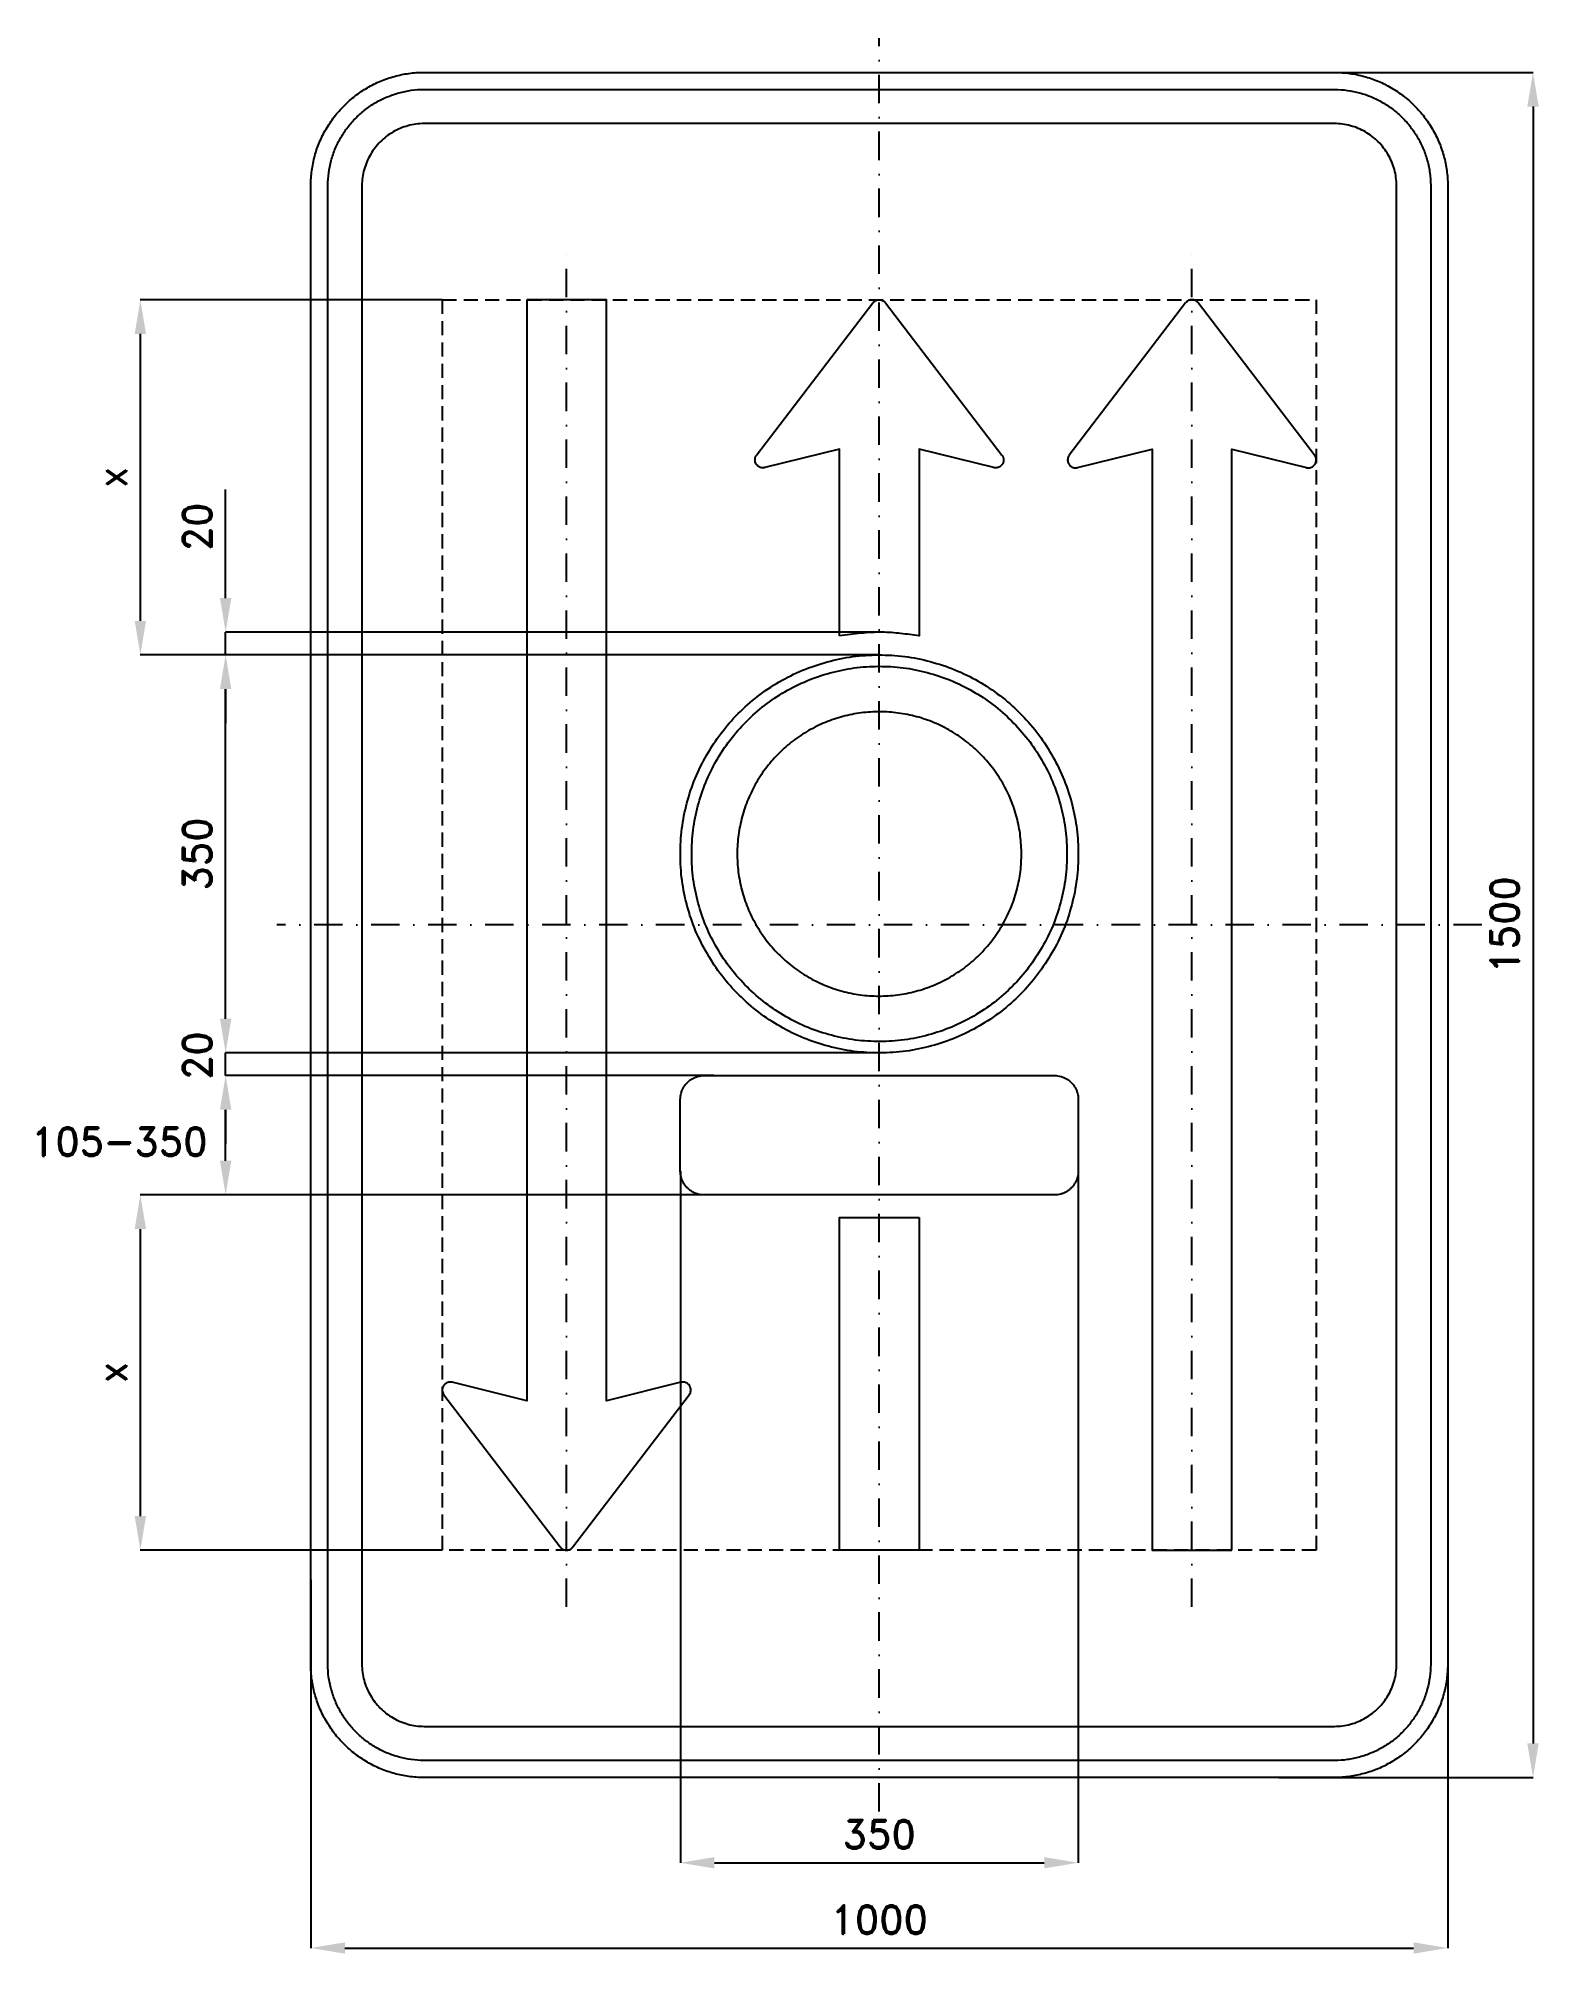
# Model space of a CAD drawing. Header units: millimetres. Extents: x -740 to 580, y -905 to 780.
import ezdxf

# ---------------------------------------------------------------- set-up
doc = ezdxf.new("R2010")
doc.units = ezdxf.units.MM
doc.header["$LTSCALE"] = 5
doc.linetypes.add('ČERCHOVANÁX2', pattern=[2, 1, -0.5, 0, -0.5])
doc.linetypes.add('ČÁRKOVANÁX2', pattern=[1.5, 1, -0.5])
doc.layers.add('Kóty', color=2, linetype='Continuous')
doc.layers.add('Značka', color=7, linetype='Continuous')
doc.styles.get("Standard").update_dxf_attribs({"font": 'romand.shx', "height": 25})
doc.dimstyles.get("Standard").update_dxf_attribs({"dimtxt": 25, "dimasz": 30, "dimexe": 0.18, "dimexo": 0.0625, "dimgap": 12.5, "dimtad": 1, "dimdec": 0, "dimzin": 0, "dimdsep": 46, "dimtxsty": 'Standard', "dimcen": 0.09, "dimadec": 0, "dimazin": 0, "dimtfac": 1, "dimtdec": 0, "dimtofl": 0, "dimtmove": 0, "dimatfit": 3, "dimfxl": 1, "dimtolj": 1, "dimtzin": 0, "dimarcsym": 0})

msp = doc.modelspace()

# ---------------------------------------------------------------- texts
at = {"layer": 'Kóty', "insert": (-599.9, -115), "char_height": 25, "attachment_point": 5, "rotation": 90}
msp.add_mtext('\\A1;20', dxfattribs=at)
at = {"layer": 'Kóty', "insert": (-668.4, -190.7), "char_height": 25, "attachment_point": 5}
msp.add_mtext('\\A1;105-350', dxfattribs=at)

# ---------------------------------------------------------------- blocks, each defined once
blk = doc.blocks.new('*D0')
at = {"layer": 'Defpoints', "color": 0, "transparency": 16777216}
for p in [(-500, -576.2), (500, -596.8), (500, -900)]:
    blk.add_point(p, dxfattribs=at)
at = {"layer": 'Kóty', "color": 0, "lineweight": -2, "transparency": 16777216}
for p, q in [((-500, -576.2), (-500, -900.2)), ((500, -596.9), (500, -900.2)), ((-470, -900), (470, -900))]:
    blk.add_line(p, q, dxfattribs=at)
at = {"layer": 'Kóty', "color": 0, "transparency": 16777216}
for points in [[(-470, -895), (-470, -905), (-500, -900)], [(470, -895), (470, -905), (500, -900)]]:
    blk.add_solid(points, dxfattribs=at)
at = {"layer": 'Kóty', "color": 0, "transparency": 16777216, "insert": (0, -875), "char_height": 25, "attachment_point": 5}
blk.add_mtext('\\A1;1000', dxfattribs=at)
blk = doc.blocks.new('*D1')
at = {"layer": 'Defpoints', "color": 0, "transparency": 16777216}
for p in [(-574.9, 237.5), (0.1, 237.5), (1.1, -112.5)]:
    blk.add_point(p, dxfattribs=at)
at = {"layer": 'Kóty', "color": 0, "lineweight": -2, "transparency": 16777216}
for p, q in [((0, 237.5), (-575.1, 237.5)), ((-574.9, -82.5), (-574.9, 207.5)), ((1, -112.5), (-575.1, -112.5))]:
    blk.add_line(p, q, dxfattribs=at)
at = {"layer": 'Kóty', "color": 0, "transparency": 16777216}
for points in [[(-579.9, 207.5), (-569.9, 207.5), (-574.9, 237.5)], [(-579.9, -82.5), (-569.9, -82.5), (-574.9, -112.5)]]:
    blk.add_solid(points, dxfattribs=at)
at = {"layer": 'Kóty', "color": 0, "transparency": 16777216, "insert": (-599.9, 62.5), "char_height": 25, "attachment_point": 5, "rotation": 90}
blk.add_mtext('\\A1;350', dxfattribs=at)
blk = doc.blocks.new('*D2')
at = {"layer": 'Defpoints', "color": 0, "transparency": 16777216}
for p in [(-574.9, 257.5), (1.3, 257.5), (-0.9, 237.5)]:
    blk.add_point(p, dxfattribs=at)
at = {"layer": 'Kóty', "color": 0, "lineweight": -2, "transparency": 16777216}
for p, q in [((-574.9, 287.5), (-574.9, 383)), ((1.2, 257.5), (-575.1, 257.5)), ((-1, 237.5), (-575.1, 237.5)), ((-574.9, 207.5), (-574.9, 177.5))]:
    blk.add_line(p, q, dxfattribs=at)
at = {"layer": 'Kóty', "color": 0, "transparency": 16777216}
for points in [[(-579.9, 287.5), (-569.9, 287.5), (-574.9, 257.5)], [(-579.9, 207.5), (-569.9, 207.5), (-574.9, 237.5)]]:
    blk.add_solid(points, dxfattribs=at)
at = {"layer": 'Kóty', "color": 0, "transparency": 16777216, "insert": (-599.9, 350.2), "char_height": 25, "attachment_point": 5, "rotation": 90}
blk.add_mtext('\\A1;20', dxfattribs=at)
blk = doc.blocks.new('*D3')
at = {"layer": 'Defpoints', "color": 0, "transparency": 16777216}
for p in [(-174.953, -216.5), (175.047, -216.5), (175.047, -825)]:
    blk.add_point(p, dxfattribs=at)
at = {"layer": 'Kóty', "color": 0, "lineweight": -2, "transparency": 16777216}
for p, q in [((-174.953, -216.5625), (-174.953, -825.18)), ((175.047, -216.5625), (175.047, -825.18)), ((-144.953, -825), (145.047, -825))]:
    blk.add_line(p, q, dxfattribs=at)
at = {"layer": 'Kóty', "color": 0, "transparency": 16777216}
for points in [[(-144.953, -820), (-144.953, -830), (-174.953, -825)], [(145.047, -820), (145.047, -830), (175.047, -825)]]:
    blk.add_solid(points, dxfattribs=at)
at = {"layer": 'Kóty', "color": 0, "transparency": 16777216, "insert": (0.047, -800), "char_height": 25, "attachment_point": 5}
blk.add_mtext('\\A1;350', dxfattribs=at)
blk = doc.blocks.new('*D4')
at = {"layer": 'Defpoints', "color": 0, "transparency": 16777216}
for p in [(339.6, 750), (351.5, -750), (575, -750)]:
    blk.add_point(p, dxfattribs=at)
at = {"layer": 'Kóty', "color": 0, "lineweight": -2, "transparency": 16777216}
for p, q in [((339.7, 750), (575.2, 750)), ((575, 720), (575, -720)), ((351.5, -750), (575.2, -750))]:
    blk.add_line(p, q, dxfattribs=at)
at = {"layer": 'Kóty', "color": 0, "transparency": 16777216}
for points in [[(570, 720), (580, 720), (575, 750)], [(570, -720), (580, -720), (575, -750)]]:
    blk.add_solid(points, dxfattribs=at)
at = {"layer": 'Kóty', "color": 0, "transparency": 16777216, "insert": (550, 0), "char_height": 25, "attachment_point": 5, "rotation": 90}
blk.add_mtext('\\A1;1500', dxfattribs=at)
blk = doc.blocks.new('*D5')
at = {"layer": 'Defpoints', "color": 0, "transparency": 16777216}
for p in [(-649.9, -237.5), (-148.2, -237.5), (-384.2, -550)]:
    blk.add_point(p, dxfattribs=at)
at = {"layer": 'Kóty', "color": 0, "lineweight": -2, "transparency": 16777216}
for p, q in [((-148.3, -237.5), (-650.1, -237.5)), ((-649.9, -520), (-649.9, -267.5)), ((-384.3, -550), (-650.1, -550))]:
    blk.add_line(p, q, dxfattribs=at)
at = {"layer": 'Kóty', "color": 0, "transparency": 16777216}
for points in [[(-654.9, -267.5), (-644.9, -267.5), (-649.9, -237.5)], [(-654.9, -520), (-644.9, -520), (-649.9, -550)]]:
    blk.add_solid(points, dxfattribs=at)
at = {"layer": 'Kóty', "color": 0, "transparency": 16777216, "insert": (-674.9, -393.7), "char_height": 25, "attachment_point": 5, "rotation": 90}
blk.add_mtext('\\A1;x', dxfattribs=at)
blk = doc.blocks.new('*D6')
at = {"layer": 'Defpoints', "color": 0, "transparency": 16777216}
for p in [(-649.9, 550), (-384.2, 550), (-0.9, 237.5)]:
    blk.add_point(p, dxfattribs=at)
at = {"layer": 'Kóty', "color": 0, "lineweight": -2, "transparency": 16777216}
for p, q in [((-384.3, 550), (-650.1, 550)), ((-649.9, 267.5), (-649.9, 520)), ((-1, 237.5), (-650.1, 237.5))]:
    blk.add_line(p, q, dxfattribs=at)
at = {"layer": 'Kóty', "color": 0, "transparency": 16777216}
for points in [[(-654.9, 520), (-644.9, 520), (-649.9, 550)], [(-654.9, 267.5), (-644.9, 267.5), (-649.9, 237.5)]]:
    blk.add_solid(points, dxfattribs=at)
at = {"layer": 'Kóty', "color": 0, "transparency": 16777216, "insert": (-674.9, 393.8), "char_height": 25, "attachment_point": 5, "rotation": 90}
blk.add_mtext('\\A1;x', dxfattribs=at)

# ---------------------------------------------------------------- dimensions: what is measured, and where the dimension line sits
at = {"layer": 'Kóty'}
for base, p1, p2, picture, middle in [((575, -750), (339.6, 750), (351.5, -750), '*D4', (550, 0)), ((-574.9, 257.5), (-0.9, 237.5), (1.3, 257.5), '*D2', (-599.9, 350.2)), ((-574.9, 237.5), (1.1, -112.5), (0.1, 237.5), '*D1', (-599.9, 62.5))]:
    dim = msp.add_linear_dim(base=base, p1=p1, p2=p2, angle=90, dimstyle='Standard', dxfattribs=at)
    dim.commit()
    dim.dimension.update_dxf_attribs({"geometry": picture, "text_midpoint": middle})
for base, p1, p2, picture, middle in [((-649.9, 550), (-0.9, 237.5), (-384.2, 550), '*D6', (-674.9, 393.8)), ((-649.9, -237.5), (-384.2, -550), (-148.2, -237.5), '*D5', (-674.9, -393.7))]:
    dim = msp.add_linear_dim(base=base, p1=p1, p2=p2, angle=90, text='x', dimstyle='Standard', dxfattribs=at)
    dim.commit()
    dim.dimension.update_dxf_attribs({"geometry": picture, "text_midpoint": middle})
for base, p1, p2, picture, middle in [((175, -825), (-175, -216.5), (175, -216.5), '*D3', (0, -800)), ((500, -900), (-500, -576.2), (500, -596.8), '*D0', (0, -875))]:
    dim = msp.add_linear_dim(base=base, p1=p1, p2=p2, dimstyle='Standard', dxfattribs=at)
    dim.commit()
    dim.dimension.update_dxf_attribs({"geometry": picture, "text_midpoint": middle})

# ---------------------------------------------------------------- linework, layer by layer
at = {"layer": 'Kóty'}
for p, q in [((-574.9, -82.5), (-574.9, 13)), ((1, -112.5), (-575.1, -112.5)), ((-145.5, -132.5), (-575.1, -132.5)), ((-154, -132.5), (-575.1, -132.5)), ((-574.9, -162.5), (-574.9, -192.5)), ((-574.9, -207.5), (-574.9, -162.5)), ((-148.2, -237.5), (-575.1, -237.5))]:
    msp.add_line(p, q, dxfattribs=at)
for points in [[(-574.9, 237.5), (-574.9, 257.5)], [(-574.9, -132.5), (-574.9, -112.5)]]:
    msp.add_lwpolyline(points, dxfattribs=at)
for points in [[(-579.9, -82.5), (-569.9, -82.5), (-574.9, -112.5)], [(-579.9, -162.5), (-569.9, -162.5), (-574.9, -132.5)], [(-579.9, -162.5), (-569.9, -162.5), (-574.9, -132.5)], [(-579.9, -207.5), (-569.9, -207.5), (-574.9, -237.5)]]:
    msp.add_solid(points, dxfattribs=at)
at = {"layer": 'Značka', "color": 6, "linetype": 'ČERCHOVANÁX2', "ltscale": 5}
for points in [[(0, -780), (0, 780)], [(-275, -600), (-275, 600)], [(275, -600), (275, 600)], [(530, 0), (-530, 0)]]:
    msp.add_lwpolyline(points, dxfattribs=at)
at = {"layer": 'Značka', "color": 5}
for points in [[(-400, -750), (-400.4, -750), (-400.8, -750, -0.03218), (-413.7, -749.1, -0.035443), (-426.4, -746.5, -0.036267), (-438.7, -742.3, -0.03442), (-450.2, -736.5, -0.033722), (-461, -729.3, -0.034085), (-470.7, -720.7, -0.034209), (-479.3, -711, -0.034229), (-486.5, -700.2, -0.034044), (-492.3, -688.7, -0.033412), (-496.5, -676.4, -0.034127), (-499.1, -663.7, -0.036745), (-500, -650.8), (-500, -650.4), (-500, -650), (-500, 650), (-500, 650.4), (-500, 650.8, -0.03218), (-499.1, 663.7, -0.035441), (-496.5, 676.4, -0.03627), (-492.3, 688.7, -0.034417), (-486.5, 700.2, -0.033719), (-479.3, 711, -0.034078), (-470.7, 720.7, -0.034208), (-461, 729.3, -0.034227), (-450.2, 736.5, -0.034051), (-438.7, 742.3, -0.033416), (-426.4, 746.5, -0.034129), (-413.7, 749.1, -0.036746), (-400.8, 750), (-400.4, 750), (-400, 750), (400, 750), (400.4, 750), (400.8, 750, -0.032179), (413.7, 749.1, -0.035451), (426.4, 746.5, -0.036282), (438.7, 742.3, -0.034425), (450.2, 736.5, -0.033731), (461, 729.3, -0.034081), (470.7, 720.7, -0.034214), (479.3, 711, -0.034229), (486.5, 700.2, -0.034034), (492.3, 688.6, -0.033411), (496.5, 676.4, -0.034122), (499.1, 663.7, -0.036741), (500, 650.8), (500, 650.4), (500, 650), (500, -650), (500, -650.4), (500, -650.8, -0.032179), (499.1, -663.7, -0.035442), (496.5, -676.4, -0.036264), (492.3, -688.7, -0.034415), (486.5, -700.2, -0.033719), (479.3, -711, -0.034086), (470.7, -720.7, -0.034205), (461, -729.3, -0.03423), (450.2, -736.5, -0.034046), (438.7, -742.3, -0.033413), (426.4, -746.5, -0.034127), (413.7, -749.1, -0.036745), (400.8, -750), (400.4, -750), (400, -750), (-400, -750)], [(-400, -735), (-400.3, -735), (-400.7, -735, -0.03218), (-411.6, -734.2, -0.035443), (-422.4, -732, -0.036267), (-432.9, -728.5, -0.03442), (-442.7, -723.5, -0.033721), (-451.9, -717.4, -0.034085), (-460.1, -710.1, -0.034209), (-467.4, -701.9, -0.034229), (-473.5, -692.7, -0.034045), (-478.4, -682.9, -0.033412), (-482, -672.4, -0.034127), (-484.3, -661.6, -0.036745), (-485, -650.7), (-485, -650.3), (-485, -650), (-485, 650), (-485, 650.3), (-485, 650.7, -0.032181), (-484.2, 661.6, -0.035444), (-482, 672.4, -0.036267), (-478.5, 682.9, -0.034419), (-473.5, 692.7, -0.033711), (-467.4, 701.9, -0.034078), (-460.1, 710.1, -0.034195), (-451.9, 717.4, -0.034219), (-442.7, 723.5, -0.034051), (-432.9, 728.4, -0.033409), (-422.4, 732, -0.034121), (-411.6, 734.3, -0.036745), (-400.7, 735), (-400.3, 735), (-400, 735), (400, 735), (400.3, 735), (400.7, 735, -0.032174), (411.6, 734.2, -0.03544), (422.4, 732, -0.036261), (432.9, 728.5, -0.03443), (442.7, 723.5, -0.033731), (451.9, 717.4, -0.03408), (460.1, 710.1, -0.034212), (467.4, 701.9, -0.03423), (473.5, 692.7, -0.034037), (478.4, 682.9, -0.033418), (482, 672.4, -0.034127), (484.3, 661.6, -0.036751), (485, 650.7), (485, 650.3), (485, 650), (485, -650), (485, -650.3), (485, -650.7, -0.032185), (484.2, -661.6, -0.03545), (482, -672.4, -0.036271), (478.5, -682.9, -0.034419), (473.5, -692.7, -0.033715), (467.4, -701.9, -0.034083), (460.1, -710.1, -0.034209), (451.9, -717.4, -0.034231), (442.7, -723.5, -0.034042), (432.9, -728.4, -0.033411), (422.4, -732, -0.034127), (411.6, -734.3, -0.036745), (400.7, -735), (400.3, -735), (400, -735), (-400, -735)], [(-400, -705), (400, -705), (400.2, -705), (400.4, -705, 0.03218), (407.5, -704.5, 0.035442), (414.5, -703.1, 0.036265), (421.3, -700.8, 0.034422), (427.6, -697.6, 0.033717), (433.6, -693.6, 0.034088), (438.9, -688.9, 0.034212), (443.6, -683.6, 0.034229), (447.6, -677.6, 0.034042), (450.7, -671.3, 0.033412), (453.1, -664.5, 0.034125), (454.5, -657.5, 0.036743), (455, -650.4), (455, -650.2), (455, -650), (455, 650), (455, 650.2), (455, 650.4, 0.032187), (454.5, 657.5, 0.035442), (453.1, 664.5, 0.036278), (450.8, 671.3, 0.034421), (447.6, 677.6, 0.033718), (443.6, 683.5, 0.034078), (438.9, 688.9, 0.034199), (433.6, 693.6, 0.034236), (427.6, 697.6, 0.03403), (421.3, 700.8, 0.033395), (414.5, 703, 0.034109), (407.5, 704.5, 0.036744), (400.4, 705), (400.2, 705), (400, 705), (-400, 705), (-400.2, 705), (-400.4, 705, 0.032171), (-407.5, 704.5, 0.035429), (-414.5, 703, 0.036266), (-421.3, 700.8, 0.034431), (-427.6, 697.6, 0.033735), (-433.6, 693.6, 0.034079), (-438.9, 688.9, 0.034224), (-443.6, 683.5, 0.034235), (-447.6, 677.6, 0.03404), (-450.7, 671.3, 0.033409), (-453.1, 664.5, 0.034125), (-454.5, 657.5, 0.036745), (-455, 650.4), (-455, 650.2), (-455, 650), (-455, -650), (-455, -650.2), (-455, -650.4, 0.03218), (-454.5, -657.5, 0.035443), (-453.1, -664.5, 0.036267), (-450.8, -671.3, 0.034421), (-447.6, -677.6, 0.033721), (-443.6, -683.6, 0.034084), (-438.9, -688.9, 0.034208), (-433.6, -693.6, 0.03423), (-427.6, -697.6, 0.034044), (-421.3, -700.7, 0.033412), (-414.5, -703.1, 0.034127), (-407.5, -704.5, 0.036745), (-400.4, -705), (-400.2, -705), (-400, -705)], [(-310, 550), (-310, -418.5), (-375.7, -402.3), (-375.8, -402.3), (-375.9, -402.2), (-376.8, -402.1, 0.035562), (-377.8, -402.1, 0.033647), (-378.6, -402.2), (-379.4, -402.4), (-380.2, -402.7), (-381, -403.1), (-381.7, -403.6), (-382.3, -404.2), (-382.6, -404.5), (-382.8, -404.7), (-382.9, -404.9), (-383.1, -405.1), (-383.1, -405.2), (-383.2, -405.3), (-383.3, -405.4), (-383.3, -405.5), (-383.5, -405.8), (-383.6, -406), (-383.9, -406.6), (-384.1, -407.2), (-384.3, -408), (-384.3, -408.9), (-384.3, -409.7), (-384.2, -410.6), (-384, -411.4), (-383.7, -412.2), (-383.5, -412.5), (-383.3, -412.8), (-383.2, -413), (-383.1, -413.1), (-383, -413.2), (-382.9, -413.4), (-280.6, -547.2), (-280.5, -547.3), (-280.4, -547.4), (-280, -547.9), (-279.5, -548.4), (-279, -548.8), (-278.4, -549.1), (-277.9, -549.4), (-277.3, -549.6), (-276.7, -549.8), (-276, -549.9), (-275.8, -550), (-275.5, -550), (-275.4, -550), (-275.2, -550), (-275.1, -550), (-275, -550), (-274.9, -550), (-274.8, -550), (-274.6, -550), (-274.4, -550), (-273.9, -549.9), (-273.5, -549.8), (-272.8, -549.7), (-272.2, -549.4), (-271.7, -549.2), (-271.1, -548.8), (-270.6, -548.5), (-270.1, -548), (-270, -547.9), (-269.8, -547.7), (-269.7, -547.5), (-269.6, -547.4), (-269.5, -547.3), (-269.4, -547.2), (-167.1, -413.4), (-167.1, -413.2), (-167, -413.1), (-166.5, -412.4), (-166.1, -411.5), (-165.9, -410.7), (-165.8, -409.9), (-165.7, -409), (-165.8, -408.1), (-166, -407.3), (-166.2, -406.5), (-166.4, -406.2), (-166.5, -405.9), (-166.7, -405.5), (-166.9, -405.2), (-167.5, -404.4), (-168.3, -403.7), (-169, -403.2), (-169.7, -402.8), (-170.5, -402.5), (-171.3, -402.2), (-172.1, -402.1, 0.033812), (-173, -402.1), (-173.3, -402.1), (-173.7, -402.2), (-173.9, -402.2), (-174.1, -402.2), (-174.3, -402.3), (-174.4, -402.3), (-240, -418.5), (-240, 550), (-310, 550)], [(-35, 254.4), (-35, 418.5), (-100.6, 402.3), (-100.8, 402.3), (-100.9, 402.2), (-101.1, 402.2), (-101.3, 402.2), (-101.7, 402.1), (-102, 402.1), (-102.9, 402.1), (-103.7, 402.2), (-104.5, 402.5), (-105.3, 402.8), (-106, 403.2), (-106.7, 403.7), (-107.5, 404.4), (-108.1, 405.2), (-108.3, 405.5), (-108.5, 405.9), (-108.6, 406.2), (-108.8, 406.5), (-109, 407.3, -0.032822), (-109.2, 408.1, -0.032926), (-109.3, 409, -0.032245), (-109.2, 409.9, -0.031801), (-109.1, 410.7, -0.031121), (-108.9, 411.5, -0.034444), (-108.5, 412.4), (-108, 413.1), (-107.9, 413.2), (-107.9, 413.4), (-5.6, 547.2), (-5.5, 547.3), (-5.4, 547.4), (-5.3, 547.5), (-5.2, 547.7), (-5.1, 547.9), (-4.9, 548), (-4.4, 548.5), (-3.9, 548.8), (-3.3, 549.2), (-2.8, 549.4), (-2.2, 549.7), (-1.5, 549.8), (-1.1, 549.9), (-0.6, 550), (-0.4, 550), (-0.2, 550), (-0.1, 550), (0, 550), (0.1, 550), (0.2, 550), (0.4, 550), (0.5, 550), (0.8, 550), (1, 549.9), (1.7, 549.8), (2.3, 549.6), (2.9, 549.4), (3.4, 549.1), (4, 548.8), (4.5, 548.4), (5, 547.9), (5.4, 547.4), (5.5, 547.3), (5.6, 547.2), (107.9, 413.4), (108, 413.2), (108.1, 413.1), (108.2, 413), (108.3, 412.8), (108.5, 412.5), (108.6, 412.2, -0.032141), (109, 411.4, -0.033466), (109.2, 410.6, -0.033414), (109.3, 409.7, -0.032207), (109.3, 408.9, -0.031995), (109.3, 408, -0.032199), (109.1, 407.2, -0.024491), (108.9, 406.6), (108.6, 406), (108.5, 405.8), (108.3, 405.5), (108.3, 405.4), (108.2, 405.3), (108.1, 405.2), (108, 405.1), (107.9, 404.9), (107.8, 404.7), (107.6, 404.5), (107.3, 404.2), (106.7, 403.6), (106, 403.1), (105.2, 402.7), (104.4, 402.4), (103.6, 402.2), (102.7, 402.1), (101.8, 402.1), (100.9, 402.2), (100.8, 402.3), (100.7, 402.3), (35, 418.5), (35, 254.3, 0.007728), (18.8, 256.4, 0.023447), (2.6, 257.5, 0.02719), (-16.2, 256.6, 0.008943), (-35, 254.4)], [(310, -550), (310, 418.5), (375.7, 402.3), (375.8, 402.3), (375.9, 402.2), (376.8, 402.1, 0.035553), (377.8, 402.1, 0.033647), (378.6, 402.2), (379.4, 402.4), (380.2, 402.7), (381, 403.1), (381.7, 403.6), (382.3, 404.2), (382.6, 404.5), (382.8, 404.7), (382.9, 404.9), (383.1, 405.1), (383.1, 405.2), (383.2, 405.3), (383.3, 405.4), (383.3, 405.5), (383.5, 405.8), (383.6, 406), (383.9, 406.6), (384.1, 407.2), (384.3, 408), (384.3, 408.9), (384.3, 409.7), (384.2, 410.6), (384, 411.4), (383.7, 412.2), (383.5, 412.5), (383.3, 412.8), (383.2, 413), (383.1, 413.1), (383, 413.2), (382.9, 413.4), (280.6, 547.2), (280.5, 547.3), (280.4, 547.4), (280, 547.9), (279.5, 548.4), (279, 548.8), (278.4, 549.1), (277.9, 549.4), (277.3, 549.6), (276.7, 549.8), (276, 549.9), (275.8, 550), (275.5, 550), (275.4, 550), (275.2, 550), (275.1, 550), (275, 550), (274.9, 550), (274.8, 550), (274.6, 550), (274.4, 550), (273.9, 549.9), (273.5, 549.8), (272.8, 549.7), (272.2, 549.4), (271.7, 549.2), (271.1, 548.8), (270.6, 548.5), (270.1, 548), (270, 547.9), (269.8, 547.7), (269.7, 547.5), (269.6, 547.4), (269.5, 547.3), (269.4, 547.2), (167.1, 413.4), (167.1, 413.2), (167, 413.1), (166.5, 412.4), (166.1, 411.5), (165.9, 410.7), (165.8, 409.9), (165.7, 409), (165.8, 408.1), (166, 407.3), (166.2, 406.5), (166.4, 406.2), (166.5, 405.9), (166.7, 405.5), (166.9, 405.2), (167.5, 404.4), (168.3, 403.7), (169, 403.2), (169.7, 402.8), (170.5, 402.5), (171.3, 402.2), (172.2, 402.1, 0.033806), (173, 402.1), (173.3, 402.1), (173.7, 402.2), (173.9, 402.2), (174.1, 402.2), (174.2, 402.3), (174.4, 402.3), (240, 418.5), (240, -550), (310, -550)], [(175, 62.5), (175, 61.4), (175, 60.2, -0.032166), (173.3, 37.4, -0.035721), (168.5, 15, -0.036662), (161, -6.6, -0.034752), (150.4, -27, -0.034036), (137.5, -45.9, -0.034452), (122.2, -62.9, -0.034562), (104.8, -77.8, -0.034429), (85.6, -90.2, -0.034387), (64.9, -100.1, -0.034415), (43.1, -107.1, -0.034422), (20.6, -111.4, -0.034418), (-2.2, -112.5, -0.034419), (-25.1, -110.8, -0.034417), (-47.5, -105.9, -0.034417), (-69.1, -98.4, -0.034416), (-89.4, -87.9, -0.034416), (-108.3, -75, -0.034413), (-125.3, -59.6, -0.034416), (-140.2, -42.3, -0.034417), (-152.6, -23, -0.034415), (-162.6, -2.4, -0.034416), (-169.6, 19.4, -0.034417), (-173.8, 41.9, -0.034417), (-174.9, 64.8, -0.034418), (-173.2, 87.6, -0.034419), (-168.4, 110, -0.034415), (-160.8, 131.6, -0.034415), (-150.3, 152, -0.034417), (-137.4, 170.9, -0.034415), (-122.1, 187.9, -0.034417), (-104.7, 202.8, -0.034415), (-85.5, 215.2, -0.034418), (-64.8, 225.1, -0.034417), (-43, 232.1, -0.034414), (-20.5, 236.4, -0.034418), (2.3, 237.5, -0.034416), (25.2, 235.8, -0.034419), (47.5, 230.9, -0.034412), (69.2, 223.4, -0.034417), (89.5, 212.9, -0.034415), (108.4, 200, -0.034402), (125.4, 184.6, -0.034413), (140.3, 167.3, -0.034484), (152.7, 148, -0.034415), (162.6, 127.4, -0.034075), (169.7, 105.6, -0.032793), (173.8, 84.2, -0.034265), (175, 62.5)], [(-154, -237.5), (-154, -237.5), (-154.1, -237.5, -0.03222), (-156.8, -237.3, -0.035448), (-159.5, -236.8, -0.036285), (-162.1, -235.9, -0.034416), (-164.5, -234.7, -0.033703), (-166.8, -233.1, -0.034089), (-168.8, -231.3, -0.034222), (-170.6, -229.3, -0.034233), (-172.1, -227, -0.034041), (-173.3, -224.6, -0.033418), (-174.2, -222, -0.034133), (-174.8, -219.4, -0.036746), (-175, -216.7), (-175, -216.6), (-175, -216.5), (-175, -153.5), (-175, -153.4), (-175, -153.3, -0.032174), (-174.8, -150.6, -0.035448), (-174.2, -148, -0.036264), (-173.3, -145.4, -0.034411), (-172.1, -143, -0.033715), (-170.6, -140.7, -0.034082), (-168.8, -138.7, -0.03419), (-166.8, -136.8, -0.034227), (-164.5, -135.3, -0.034056), (-162.1, -134.1, -0.033443), (-159.5, -133.2, -0.034148), (-156.8, -132.7, -0.036767), (-154.1, -132.5), (-154, -132.5), (-154, -132.5), (154, -132.5), (154.1, -132.5), (154.2, -132.5, -0.032219), (156.9, -132.7, -0.035448), (159.6, -133.2, -0.036285), (162.2, -134.1, -0.034421), (164.6, -135.3, -0.033715), (166.9, -136.8, -0.034082), (168.9, -138.7, -0.034205), (170.7, -140.7, -0.034233), (172.2, -143, -0.034061), (173.4, -145.4, -0.03345), (174.3, -148, -0.034155), (174.9, -150.6, -0.036768), (175, -153.3), (175, -153.4), (175, -153.5), (175, -216.5), (175, -216.6), (175, -216.7, -0.032219), (174.9, -219.4, -0.035448), (174.3, -222, -0.036285), (173.4, -224.6, -0.034421), (172.2, -227, -0.033715), (170.7, -229.3, -0.034082), (168.9, -231.3, -0.034205), (166.9, -233.2, -0.034233), (164.6, -234.7, -0.034061), (162.2, -235.9, -0.03345), (159.6, -236.8, -0.034155), (156.9, -237.3, -0.036768), (154.2, -237.5), (154.1, -237.5), (154, -237.5), (-154, -237.5)]]:
    msp.add_lwpolyline(points, format="xyb", dxfattribs=at)
at = {"layer": 'Značka', "color": 6, "linetype": 'ČÁRKOVANÁX2', "ltscale": 2.5}
msp.add_lwpolyline([(-384.2, -550), (-384.2, 550), (384.3, 550), (384.3, -550), (-384.2, -550)], dxfattribs=at)
at = {"layer": 'Značka', "color": 1}
for points in [[(165, 62.5), (165, 61.4), (165, 60.3, -0.03217), (163.4, 38.8, -0.035725), (158.9, 17.7, -0.036668), (151.8, -2.7, -0.034756), (141.8, -21.9, -0.03404), (129.7, -39.7, -0.034454), (115.2, -55.7, -0.034557), (98.8, -69.8, -0.034423), (80.7, -81.5, -0.034391), (61.2, -90.8, -0.034416), (40.7, -97.4, -0.034426), (19.4, -101.4, -0.034418), (-2.1, -102.5, -0.03442), (-23.6, -100.9, -0.034415), (-44.7, -96.3, -0.034417), (-65.1, -89.2, -0.034414), (-84.3, -79.3, -0.034414), (-102.1, -67.1, -0.034416), (-118.1, -52.6, -0.034418), (-132.2, -36.3, -0.034415), (-143.9, -18.1, -0.034418), (-153.3, 1.3, -0.034418), (-159.9, 21.9, -0.034417), (-163.9, 43.1, -0.034415), (-164.9, 64.7, -0.034416), (-163.3, 86.2, -0.034416), (-158.8, 107.3, -0.034418), (-151.6, 127.7, -0.034417), (-141.8, 146.9, -0.034415), (-129.6, 164.7, -0.034417), (-115.1, 180.7, -0.034416), (-98.7, 194.8, -0.034416), (-80.6, 206.5, -0.034415), (-61.1, 215.8, -0.034416), (-40.6, 222.4, -0.034418), (-19.4, 226.4, -0.034418), (2.2, 227.5, -0.034417), (23.7, 225.9, -0.034418), (44.8, 221.3, -0.034419), (65.2, 214.2, -0.034419), (84.4, 204.3, -0.034414), (102.2, 192.1, -0.034407), (118.2, 177.6, -0.034415), (132.3, 161.3, -0.034487), (144, 143.1, -0.034419), (153.4, 123.7, -0.034073), (160, 103.1, -0.032789), (163.9, 83, -0.034268), (165, 62.5)], [(125, 62.5), (125, 63.3), (125, 64.1, 0.032167), (123.8, 80.4, 0.035724), (120.4, 96.4, 0.036669), (115, 111.9, 0.034757), (107.5, 126.4, 0.034044), (98.2, 139.9, 0.034455), (87.3, 152, 0.034559), (74.9, 162.7, 0.034428), (61.1, 171.6, 0.03439), (46.4, 178.7, 0.034415), (30.8, 183.7, 0.034422), (14.7, 186.7, 0.03441), (-1.6, 187.5, 0.034414), (-17.9, 186.3, 0.034417), (-33.9, 182.8, 0.034416), (-49.3, 177.4, 0.034418), (-63.9, 169.9, 0.034415), (-77.4, 160.7, 0.034416), (-89.5, 149.7, 0.034419), (-100.2, 137.3, 0.034417), (-109, 123.6, 0.034417), (-116.1, 108.8, 0.034417), (-121.1, 93.3, 0.034415), (-124.1, 77.2, 0.034415), (-124.9, 60.9, 0.034415), (-123.7, 44.6, 0.034415), (-120.3, 28.6, 0.034415), (-114.9, 13.1, 0.034418), (-107.4, -1.4, 0.034417), (-98.2, -14.9, 0.034417), (-87.2, -27, 0.034417), (-74.8, -37.7, 0.034415), (-61, -46.6, 0.034415), (-46.3, -53.7, 0.034415), (-30.7, -58.7, 0.03442), (-14.7, -61.7, 0.034418), (1.7, -62.5, 0.03441), (18, -61.3, 0.03442), (34, -57.8, 0.034418), (49.4, -52.4, 0.034418), (64, -44.9, 0.034419), (77.5, -35.7, 0.034406), (89.6, -24.7, 0.03441), (100.2, -12.3, 0.034485), (109.1, 1.4, 0.034422), (116.2, 16.2, 0.034078), (121.2, 31.7, 0.032787), (124.2, 47, 0.034263), (125, 62.5)]]:
    msp.add_lwpolyline(points, format="xyb", dxfattribs=at)
at = {"layer": 'Značka', "color": 5}
msp.add_lwpolyline([(35, -257.5), (35, -550), (-35, -550), (-35, -257.5), (35, -257.5)], dxfattribs=at)

msp.set_redraw_order([(e.dxf.handle, doc.entitydb.next_handle()) for e in msp.query("TEXT MTEXT ATTDEF DIMENSION ARC_DIMENSION")])  # texts and dimensions are drawn at this point

doc.saveas('drawing.dxf')
